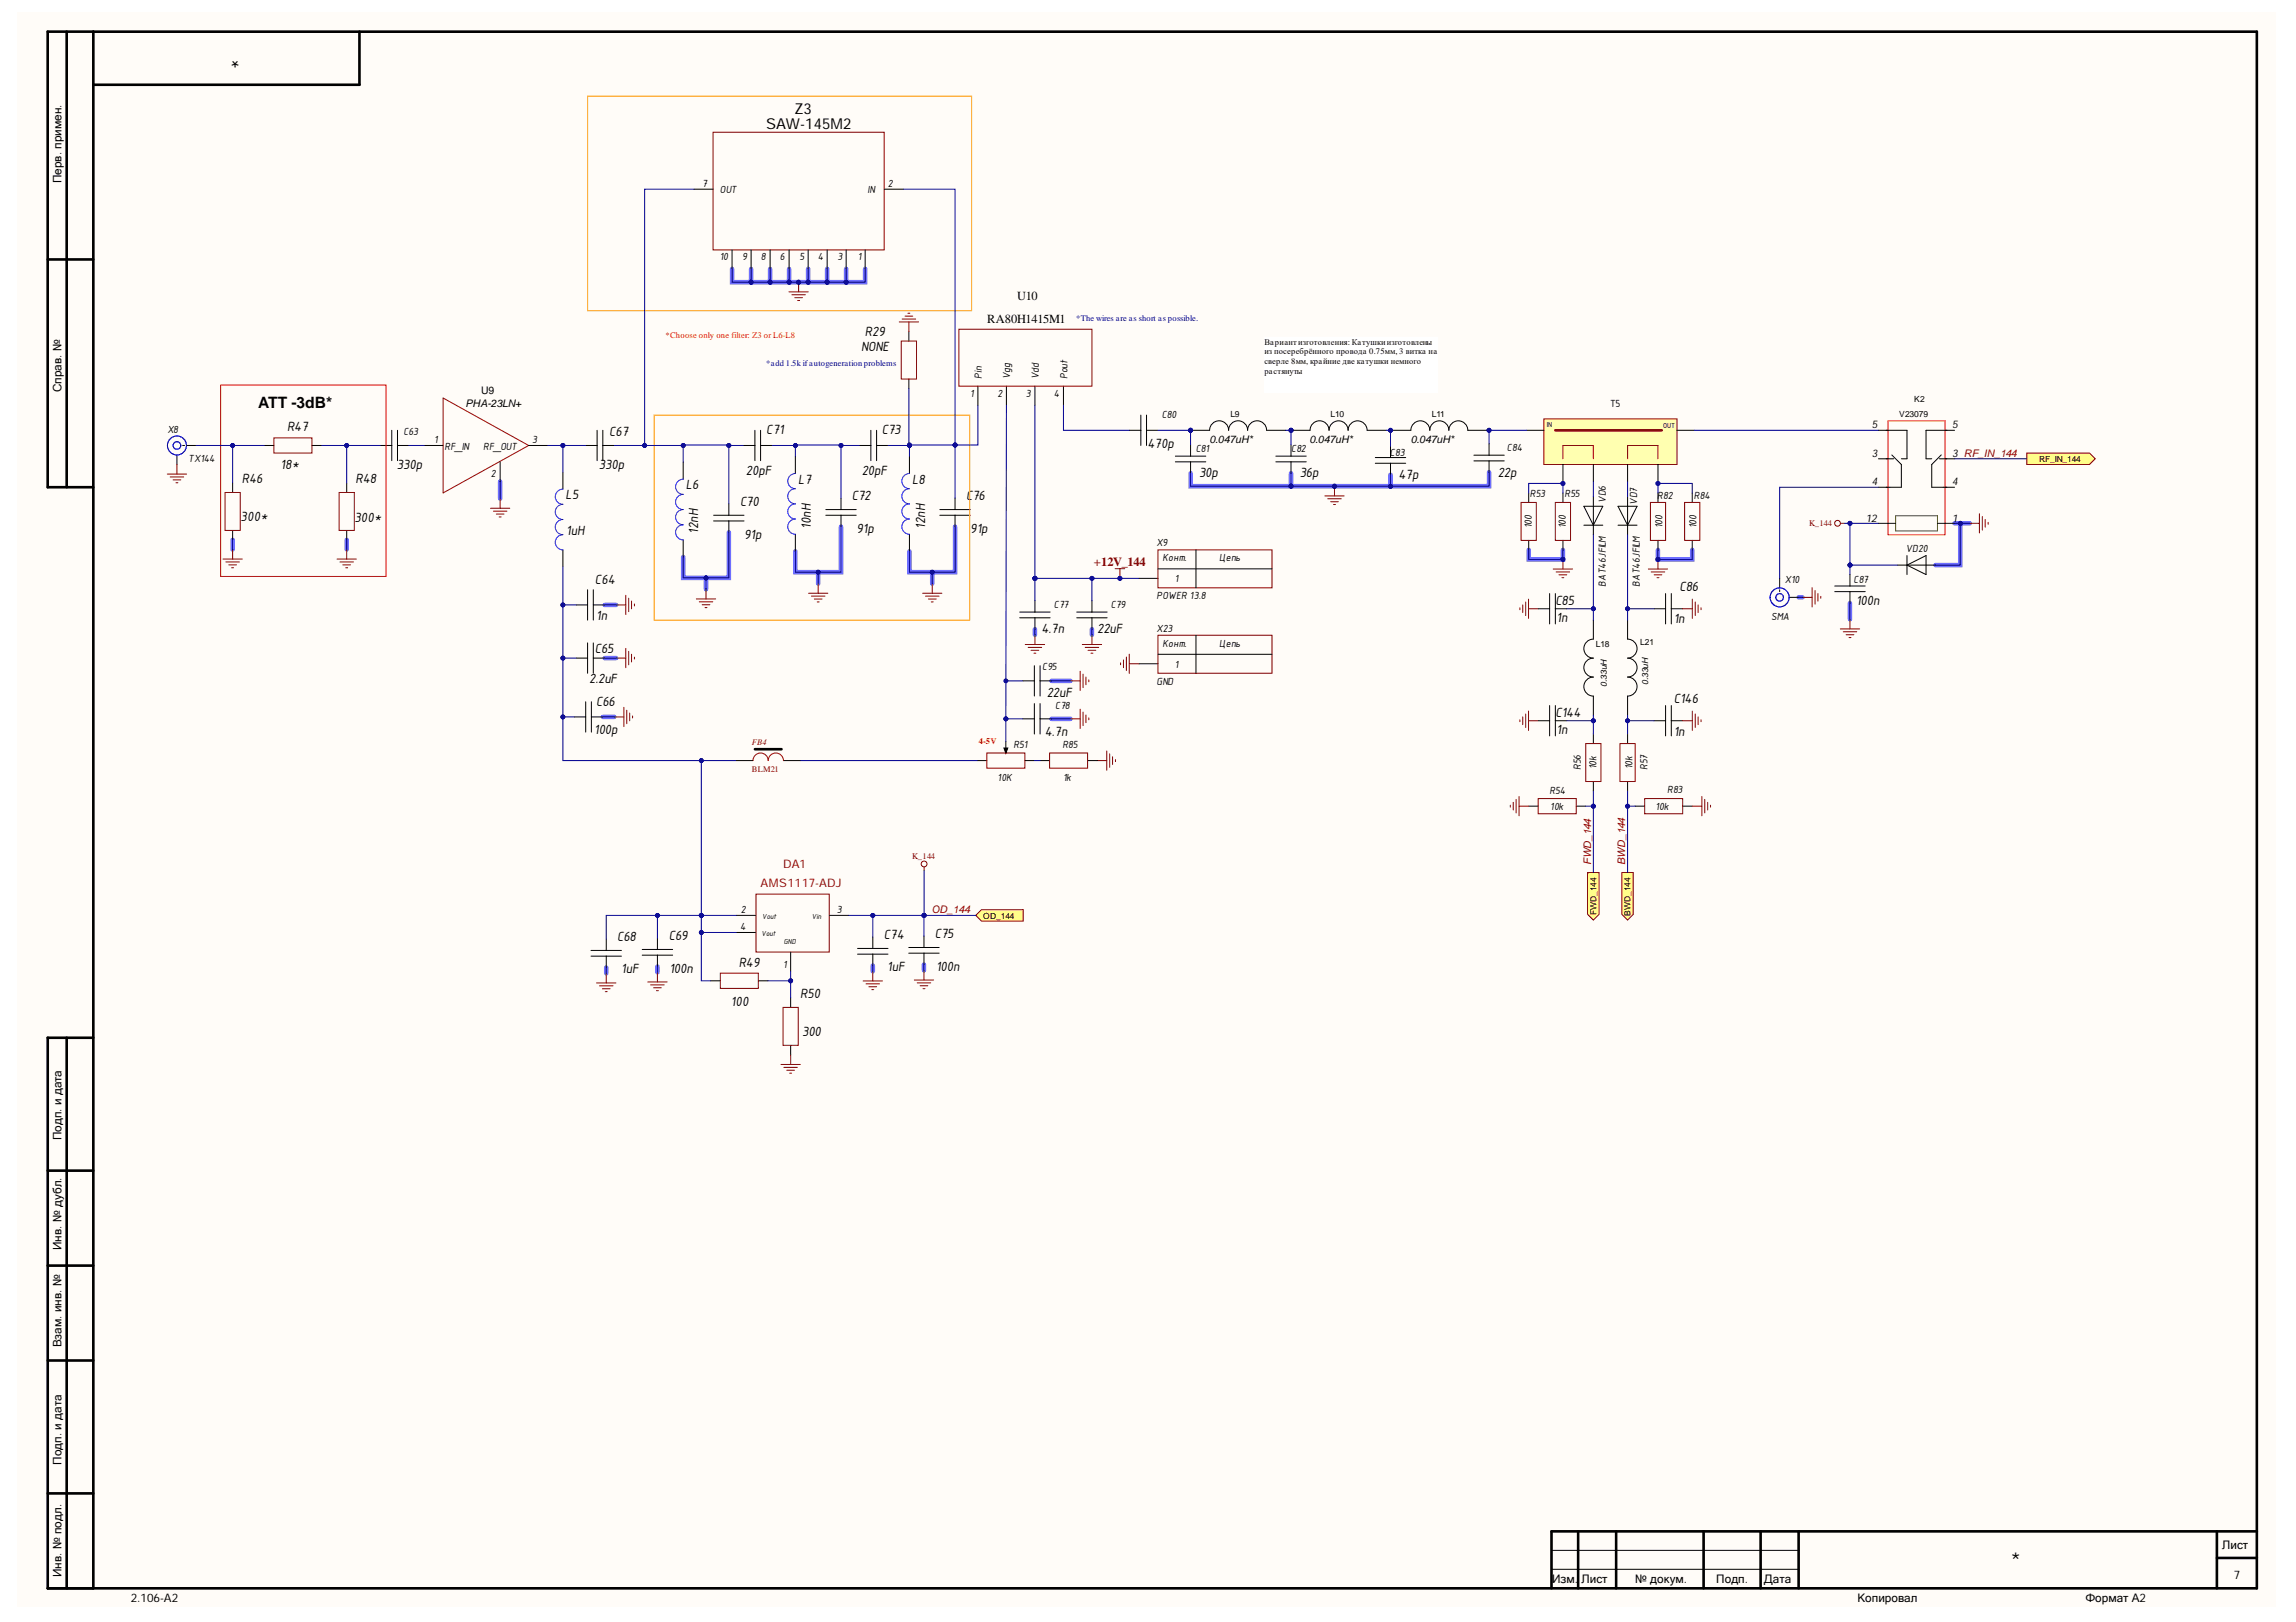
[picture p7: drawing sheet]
<svg xmlns="http://www.w3.org/2000/svg" width="297mm" height="210mm" viewBox="0 0 297 210" stroke-linecap="round" stroke-linejoin="round" font-family="sans-serif">
<defs><g id="words">
<g font-size="3.1">
<text x="31" y="6.4" transform="rotate(-180 31 6.4)">*</text>
<text x="260.2" y="203.2">*</text>
</g>
<text font-size="2" x="33.4" y="52.8">ATT -3dB*</text>
<g font-size="1.9">
<text x="99.1" y="16.7">SAW-145M2</text>
<text x="102.8" y="14.8">Z3</text>
<text x="111.4" y="45.4">NONE</text>
<text x="111.9" y="43.4">R29</text>
<text x="37.1" y="55.8">R47</text>
<text x="78.8" y="56.4">C67</text>
<text x="99.1" y="56.2">C71</text>
<text x="114.1" y="56.2">C73</text>
<text x="148.4" y="58">470p</text>
<text x="31.3" y="62.5">R46</text>
<text x="36.3" y="60.7">18*</text>
<text x="46" y="62.5">R48</text>
<text x="51.3" y="60.7">330p</text>
<text x="73.2" y="64.6">L5</text>
<text x="77.5" y="60.7">330p</text>
<text x="88.7" y="63.3">L6</text>
<text x="95.7" y="65.5">C70</text>
<text x="96.5" y="61.4">20pF</text>
<text x="103.3" y="62.6">L7</text>
<text x="110.2" y="64.7">C72</text>
<text x="111.5" y="61.4">20pF</text>
<text x="118" y="62.6">L8</text>
<text x="125" y="64.7">C76</text>
<text x="155.1" y="61.8">30p</text>
<text x="168.1" y="61.8">36p</text>
<text x="180.9" y="61.9">47p</text>
<text x="193.8" y="61.7">22p</text>
<text x="31.1" y="67.4">300*</text>
<text x="45.8" y="67.5">300*</text>
<text x="73.2" y="69.2">1uH</text>
<text x="90.3" y="69.1" transform="rotate(-90 90.3 69.1)">12nH</text>
<text x="96.3" y="69.7">91p</text>
<text x="104.9" y="68.4" transform="rotate(-90 104.9 68.4)">10nH</text>
<text x="110.8" y="68.9">91p</text>
<text x="119.7" y="68.4" transform="rotate(-90 119.7 68.4)">12nH</text>
<text x="125.5" y="68.9">91p</text>
<text x="77" y="75.6">C64</text>
<text x="217.3" y="76.5">C86</text>
<text x="77.1" y="80.3">1n</text>
<text x="134.7" y="81.9">4.7n</text>
<text x="141.9" y="81.9">22uF</text>
<text x="201.2" y="78.3">C85</text>
<text x="201.4" y="80.5">1n</text>
<text x="216.5" y="80.7">1n</text>
<text x="240.1" y="78.3">100n</text>
<text x="76.2" y="88.4">2.2uF</text>
<text x="77" y="84.5">C65</text>
<text x="76.9" y="95">100p</text>
<text x="77.1" y="91.3">C66</text>
<text x="135.2" y="95.3">4.7n</text>
<text x="135.4" y="90.1">22uF</text>
<text x="201.2" y="92.8">C144</text>
<text x="201.4" y="95">1n</text>
<text x="216.5" y="91">C146</text>
<text x="216.5" y="95.2">1n</text>
<text x="79.8" y="121.8">C68</text>
<text x="80.4" y="126">1uF</text>
<text x="86.5" y="121.7">C69</text>
<text x="86.6" y="125.9">100n</text>
<text x="95.6" y="125.2">R49</text>
<text x="114.4" y="121.6">C74</text>
<text x="114.8" y="125.7">1uF</text>
<text x="121" y="121.4">C75</text>
<text x="121.1" y="125.6">100n</text>
<text x="94.6" y="130.2">100</text>
<text x="103.5" y="129.2">R50</text>
<text x="103.8" y="134.1">300</text>
</g>
<g font-size="1.6">
<text x="127.7" y="41.8">RA80H1415M1</text>
<text x="131.6" y="38.9">U10</text>
</g>
<text font-size="1.6" fill="#800000" x="141.5" y="73.2">+12V_144</text>
<g font-size="1.5">
<text x="8" y="23.7" transform="rotate(-90 8 23.7)">Перв. примен.</text>
<text x="90.8" y="24.2">7</text>
<text x="93.1" y="25">OUT</text>
<text x="112.2" y="25">IN</text>
<text x="114.9" y="24.2">2</text>
<text x="93.1" y="33.7">10</text>
<text x="96" y="33.7">9</text>
<text x="98.5" y="33.7">8</text>
<text x="100.9" y="33.7">6</text>
<text x="103.4" y="33.7">5</text>
<text x="105.8" y="33.7">4</text>
<text x="108.3" y="33.7">3</text>
<text x="111" y="33.7">1</text>
<text x="8" y="50.8" transform="rotate(-90 8 50.8)">Справ. №</text>
<text x="125.5" y="51.4">1</text>
<text x="127" y="49.1" transform="rotate(-90 127 49.1)">Pin</text>
<text x="129.1" y="51.4">2</text>
<text x="130.7" y="49.1" transform="rotate(-90 130.7 49.1)">Vgg</text>
<text x="132.7" y="51.4">3</text>
<text x="134.4" y="49.1" transform="rotate(-90 134.4 49.1)">Vdd</text>
<text x="136.3" y="51.4">4</text>
<text x="138.1" y="49.1" transform="rotate(-90 138.1 49.1)">Pout</text>
<text x="21.7" y="56.1">X8</text>
<text x="24.4" y="59.7">TX144</text>
<text x="52.2" y="56.4">C63</text>
<text x="56.2" y="57.3">1</text>
<text x="57.5" y="58.2">RF_IN</text>
<text x="62.5" y="58.2">RF_OUT</text>
<text x="68.8" y="57.3">3</text>
<text x="150.3" y="54.1">C80</text>
<text x="154.7" y="58.5">C81</text>
<text x="167" y="58.5">C82</text>
<text x="179.8" y="59.1">C83</text>
<text x="195" y="58.4">C84</text>
<text x="63.5" y="61.7">2</text>
<text x="197.9" y="64.3">R53</text>
<text x="202.4" y="64.3">R55</text>
<text x="207.7" y="65.1" transform="rotate(-90 207.7 65.1)">VD6</text>
<text x="211.8" y="65.3" transform="rotate(-90 211.8 65.3)">VD7</text>
<text x="214.4" y="64.5">R82</text>
<text x="219.1" y="64.6">R84</text>
<text x="149.6" y="70.7">X9</text>
<text x="198.2" y="68.3" transform="rotate(-90 198.2 68.3)">100</text>
<text x="202.6" y="68.3" transform="rotate(-90 202.6 68.3)">100</text>
<text x="215.1" y="68.3" transform="rotate(-90 215.1 68.3)">100</text>
<text x="219.5" y="68.3" transform="rotate(-90 219.5 68.3)">100</text>
<text x="246.6" y="71.4">VD20</text>
<text x="149.6" y="77.6">POWER 13.8</text>
<text x="150.4" y="72.7">Конт.</text>
<text x="152" y="75.4">1</text>
<text x="157.7" y="72.7">Цепь</text>
<text x="207.7" y="76" transform="rotate(-90 207.7 76)">BAT46JFILM</text>
<text x="212.1" y="76" transform="rotate(-90 212.1 76)">BAT46JFILM</text>
<text x="230.9" y="75.4">X10</text>
<text x="239.8" y="75.4">C87</text>
<text x="136.3" y="78.7">C77</text>
<text x="143.7" y="78.7">C79</text>
<text x="149.6" y="81.8">X23</text>
<text x="150.4" y="83.7">Конт.</text>
<text x="157.7" y="83.7">Цепь</text>
<text x="229.1" y="80.3">SMA</text>
<text x="134.8" y="86.8">C95</text>
<text x="149.6" y="88.6">GND</text>
<text x="152" y="86.4">1</text>
<text x="136.5" y="91.7">C78</text>
<text x="129.1" y="101">10K</text>
<text x="131.1" y="96.8">R51</text>
<text x="137.4" y="96.8">R85</text>
<text x="137.5" y="101">1k</text>
<text x="204.5" y="99.7" transform="rotate(-90 204.5 99.7)">R56</text>
<text x="206.5" y="99.5" transform="rotate(-90 206.5 99.5)">10k</text>
<text x="211.2" y="99.5" transform="rotate(-90 211.2 99.5)">10k</text>
<text x="213.1" y="99.7" transform="rotate(-90 213.1 99.7)">R57</text>
<text x="200.5" y="102.8">R54</text>
<text x="200.5" y="104.8">10k</text>
<text x="214.2" y="104.8">10k</text>
<text x="215.7" y="102.6">R83</text>
<text x="95.8" y="118.1">2</text>
<text x="108.3" y="118.1">3</text>
<text x="95.7" y="120.3">4</text>
<text x="101.3" y="125.3">1</text>
<text x="8" y="147.6" transform="rotate(-90 8 147.6)">Подп. и дата</text>
<text x="8" y="161.8" transform="rotate(-90 8 161.8)">Инв. № дубл.</text>
<text x="8" y="174.4" transform="rotate(-90 8 174.4)">Взам. инв. №</text>
<text x="8" y="189.6" transform="rotate(-90 8 189.6)">Подп. и дата</text>
<text x="287.5" y="200.5">Лист</text>
<text x="8" y="204.1" transform="rotate(-90 8 204.1)">Инв. № подл.</text>
<text x="16.9" y="207.3">2.106-A2</text>
<text x="200.8" y="204.9">Изм.</text>
<text x="204.6" y="204.9">Лист</text>
<text x="211.5" y="204.9">№ докум.</text>
<text x="222" y="204.9">Подп.</text>
<text x="228.2" y="204.9">Дата</text>
<text x="240.3" y="207.3">Копировал</text>
<text x="269.8" y="207.3">Формат А2</text>
<text x="289" y="204.4">7</text>
</g>
<g font-size="1.5" fill="#980000">
<text x="101.3" y="112.4">DA1</text>
<text x="98.4" y="114.8">AMS1117-ADJ</text>
</g>
<g font-size="1.4">
<text x="60.2" y="52.7">PHA-23LN+</text>
<text x="62.3" y="51">U9</text>
<text x="208.3" y="52.6">T5</text>
<text x="156.5" y="57.3">0.047uH*</text>
<text x="169.4" y="57.3">0.047uH*</text>
<text x="182.5" y="57.3">0.047uH*</text>
<text x="242.2" y="55.4">5</text>
<text x="242.2" y="59.1">3</text>
<text x="252.6" y="55.4">5</text>
<text x="252.6" y="59.1">3 RF_IN_144</text>
<text x="242.2" y="62.8">4</text>
<text x="252.6" y="62.8">4</text>
<text x="241.4" y="67.5">12</text>
<text x="252.6" y="67.5">1</text>
</g>
<text font-size="1.4" fill="#980000" x="120.5" y="118.2">OD_144</text>
<g font-size="1.3" fill="#980000">
<text x="205.9" y="111.9" transform="rotate(-90 205.9 111.9)">FWD_144</text>
<text x="210.3" y="111.9" transform="rotate(-90 210.3 111.9)">BWD_144</text>
</g>
<g font-size="1.1" fill="#000080">
<text x="139.2" y="41.5">*The wires are as short as possible.</text>
<text x="99.1" y="47.3">*add 1.5k ifautogeneration problems</text>
</g>
<g font-size="1.1" fill="#f00">
<text x="86.1" y="43.7">*Choose only one filter: Z3 or L6-L8</text>
<text x="126.6" y="96.2">4-5V</text>
</g>
<g font-size="1.1">
<text x="163.6" y="44.7">Вариантизготовления: Катушкиизготовлены</text>
<text x="163.6" y="45.9">из посеребрённого провода 0.75мм, 3 витка на</text>
<text x="163.6" y="47.1">сверле 8мм, крайние две катушки немного</text>
<text x="159.2" y="54">L9</text>
<text x="163.6" y="48.4">растянуты</text>
<text x="172.1" y="54">L10</text>
<text x="185.2" y="54">L11</text>
<text x="245.7" y="53.9">V23079</text>
<text x="247.7" y="52">K2</text>
<text x="263.8" y="59.8">RF_IN_144</text>
<text x="206.5" y="83.7">L18</text>
<text x="212.2" y="83.5">L21</text>
<text x="207.9" y="88.9" transform="rotate(-90 207.9 88.9)">0.33uH</text>
<text x="213.2" y="88.6" transform="rotate(-90 213.2 88.6)">0.33uH</text>
<text x="127.2" y="118.9">OD_144</text>
<text x="206.5" y="118.4" transform="rotate(-90 206.5 118.4)">FWD_144</text>
<text x="210.9" y="118.5" transform="rotate(-90 210.9 118.5)">BWD_144</text>
</g>
<g font-size="1.1" fill="#800000">
<text x="234" y="68.1">K_144</text>
<text x="118" y="111.2">K_144</text>
</g>
<g font-size="1.1" fill="#980000">
<text x="97.3" y="96.4">FB4</text>
<text x="97.3" y="99.9">BLM21</text>
</g>
<g font-size="1">
<text x="200.1" y="55.3">IN</text>
<text x="215.2" y="55.3">OUT</text>
<text x="98.6" y="118.9">Vout</text>
<text x="105" y="118.9">Vin</text>
<text x="98.5" y="121.1">Vout</text>
<text x="101.4" y="122.2">GND</text>
</g>
</g></defs>
<g fill="#fffcf8">
<path d="M2.2 1.6h292.2v206.4h-292.2z" fill-rule="evenodd"/>
<path d="M2.2 1.6h292.2v206.4h-292.2z" fill-rule="evenodd"/>
</g>
<g fill="none" stroke="#6e6eff" stroke-width=".59">
<path d="M94.7 34.8v1.7h2.5v-1.7M99.6 34.8v1.7h-2.4M102.1 34.8v1.7h-2.5M104.6 34.8v1.7h-2.5M104.6 36.5h2.4M107 34.8v1.7M109.5 34.8v1.7h-2.5M111.9 34.8v1.7h-2.4M30.1 69.9v1.2M44.9 69.9v1.2M64.7 62.3v2.2M78.2 78.3h1.5"/>
<path d="M91.3 74.8v1.5M94.3 68.9v5.9h-5.9v-2.7M105.8 74v1.5M108.8 68.2v5.8h-5.9v-2.7M120.6 74v1.5M123.6 68.2v5.8h-5.9v-2.7M167 61.2v1.7M179.9 61.4v1.5M192.6 61.1v1.8h-38.6v-1.7M197.8 71.2v1.2h4.4v-1.2M214.5 71.2v1.2h4.4v-1.2M232.7 77.3h.5"/>
<path d="M239.3 78v2.1M252.9 67.7h1.9M253.6 67.7v5.4h-3.2M78 92.8h1.5M78.2 85.2h1.5M133.9 81.4v.8M136 93h2.5M136 88.1h2.5M141.3 81.4v.8M78.4 125.2v.8M85.1 125.1v.7M112.9 124.9v.8"/>
<path d="M119.5 124.8v.8"/>
</g>
<g fill="none" stroke="#000" stroke-width=".34">
<path d="M8.6 4.1v59M12.1 4.1v201.4M46.5 4.1v6.9h-34.4M6.2 33.6h5.9M12.1 63.1h-5.9v-59h285.8v201.4h-285.8v-71.2h5.9M97.7 97h3.4M8.6 134.3v71.2M6.2 151.5h5.9M6.2 163.8h5.9M6.2 176.1h5.9M6.2 193.3h5.9M204.2 198.2v7.3"/>
<path d="M209.1 198.2v7.3M220.4 198.2v7.3M227.8 198.2v7.3M232.7 198.2v7.3M286.8 198.2v7.3M292 198.2h-91.3v7.3M286.8 201.6h5.2"/>
</g>
<g fill="none" stroke="#000" stroke-width=".13">
<path d="M34.2 57.6h1.2M40.4 57.6h1.2M49.2 57.6h1.5M50.7 55.7v3.9M51.4 57.6h1.5M51.4 55.7v3.9M75.8 57.6h1.4M77.2 55.7v3.9M78 55.7v3.9M78 57.6h1.5M88.4 59.8v2.2M96.2 57.6h1.5"/>
<path d="M97.7 55.7v3.9M98.4 57.6h1.5M98.4 55.7v3.9M102.9 59.1v2.2M111.2 57.6h1.5M112.7 55.7v3.9M113.4 57.6h1.5M113.4 55.7v3.9M117.7 59.1v2.2M126.5 50v2.4M130.2 50v2.4M133.9 50v2.4"/>
<path d="M137.6 50v2.4M30.1 62.5v1.2M30.1 68.6v1.3M44.9 62.5v1.2M44.9 68.6v1.3M72.8 61.1v2.2M72.8 71.2v2.2M88.4 69.9v2.2M92.3 67.4h4M92.3 66.7h4M94.3 65.2v1.5M94.3 67.4v1.5"/>
<path d="M102.9 69.1v2.2M106.8 66.7h4M106.8 65.9h4M108.8 64.5v1.4M108.8 66.7v1.5M117.7 69.1v2.2M121.6 66.7h3.9M121.6 65.9h3.9M123.6 64.5v1.4M123.6 66.7v1.5M131.9 79.9h4M131.9 79.2h4"/>
<path d="M133.9 77.7v1.5M133.9 79.9v1.5M95.2 98.4h2.2M101.4 98.4h2.2M126.4 98.4h1.3M129.9 96.8h.5l-.3 .7zM130.1 96v1.4M132.3 93h1.5M132.6 98.4h1.2M133.8 91.1v3.9M134.6 91.1v3.9M134.6 93h1.4"/>
<path d="M95.3 118.5h2.4M107.3 118.5h2.5M76.5 123.7h3.9M76.5 123h3.9M78.4 121.5v1.5M78.4 123.7v1.5M83.1 123.6h3.9M83.1 122.9h3.9M85.1 121.4v1.5M85.1 123.6v1.5M92 126.9h1.2M95.3 120.7h2.4"/>
<path d="M98.1 126.9h1.2M102.3 123.2v2.5M102.3 129.1v1.3M102.3 135.3v1.2M110.9 123.5h4M110.9 122.7h4M112.9 121.3v1.4M112.9 123.5v1.4M117.6 123.3h3.9M117.6 122.6h3.9M119.5 121.1v1.5M119.5 123.3v1.5"/>
<path d="M200.7 203.1h32M200.7 200.6h32"/>
</g>
<g fill="none" stroke="#800000" stroke-width=".13">
<path d="M35.4 56.7h5v1.9h-5zM124.1 42.6h17.2v7.4h-17.2zM28.8 72.3h2.5M29.1 63.7h2v4.9h-2zM29.2 72.7h1.8M29.6 73.1h1M30 73.5h.2M30.1 71.1v1.2M43.6 72.3h2.5M43.9 63.7h1.9v4.9h-1.9zM44 72.7h1.7M44.4 73.1h1"/>
<path d="M44.7 73.5h.3M44.9 71.1v1.2M90.1 77.5h2.5M90.5 77.9h1.7M90.8 78.3h1M91.2 78.6h.3M91.3 76.3v1.2M104.6 76.8h2.5M105 77.1h1.7M105.4 77.5h.9M105.7 77.9h.3M105.8 75.5v1.3"/>
<path d="M119.4 76.8h2.5M119.7 77.1h1.8M120.1 77.5h1M120.5 77.9h.2M120.6 75.5v1.3M144.3 73.6h1.2M144.9 73.6v1.2M127.7 97.4h4.9v2h-4.9zM132.6 83.4h2.5M133 83.8h1.8M133.4 84.2h1M133.8 84.5h.2"/>
<path d="M133.9 82.2v1.2M138.5 93h1.2M139.7 91.8v2.5M140 83.4h2.5M140.1 92.1v1.8M140.4 83.8h1.7M140.5 92.5v1M140.8 84.2h1M140.9 92.9v.2M141.1 84.5h.3M141.3 82.2v1.2M141.9 98.4h1.3"/>
<path d="M143.2 97.2v2.5M143.6 97.6v1.7M143.9 97.9v1M144.3 98.3v.3M97.8 115.7h9.5v7.5h-9.5zM77.2 127.2h2.5M77.6 127.6h1.7M77.9 128h1M78.3 128.3h.3M78.4 126v1.2M83.8 127.1h2.5M84.2 127.5h1.7"/>
<path d="M84.6 127.8h1M84.9 128.2h.3M85.1 125.8v1.3M93.2 125.9h4.9v2h-4.9zM101 137.8h2.5M101.3 130.4h2v4.9h-2zM101.4 138.1h1.8M101.8 138.5h1M102.2 138.9h.2M102.3 136.5v1.3M111.7 126.9h2.5M112 127.3h1.8"/>
<path d="M112.4 127.7h1M112.8 128.1h.2M112.9 125.7v1.2M118.3 126.8h2.5M118.7 127.2h1.7M119 127.6h1M119.4 127.9h.3M119.5 125.6v1.2"/>
</g>
<path d="M72.8 63.3a.98 .98 0 0 0-1 1 .98 .98 0 0 0 1 1 .98 .98 0 0 0-1 .9 .98 .98 0 0 0 1 1 .98 .98 0 0 0-1 1 .98 .98 0 0 0 1 1 .98 .98 0 0 0-1 1 .98 .98 0 0 0 1 1M88.4 62a.98 .98 0 0 0-1 1 .98 .98 0 0 0 1 1 .98 .98 0 0 0-1 1 .98 .98 0 0 0 1 .9 .98 .98 0 0 0-1 1 .98 .98 0 0 0 1 1 .98 .98 0 0 0-1 1 .98 .98 0 0 0 1 1M102.9 61.3a.98 .98 0 0 0-1 1 .98 .98 0 0 0 1 .9 .98 .98 0 0 0-1 1 .98 .98 0 0 0 1 1 .98 .98 0 0 0-1 1 .98 .98 0 0 0 1 1 .98 .98 0 0 0-1 1 .98 .98 0 0 0 1 .9M117.7 61.3a.98 .98 0 0 0-1 1 .98 .98 0 0 0 1 .9 .98 .98 0 0 0-1 1 .98 .98 0 0 0 1 1 .98 .98 0 0 0-1 1 .98 .98 0 0 0 1 1 .98 .98 0 0 0-1 1 .98 .98 0 0 0 1 .9" fill="none" stroke="#00f" stroke-width=".13"/>
<path d="M129.9 96.8h.5l-.3 .7z" fill="#000"/>
<path d="M97.4 98.4a.98 .98 0 0 1 1-1 .98 .98 0 0 1 1 1 .99 .99 0 0 1 1-1 .99 .99 0 0 1 1 1" fill="none" stroke="#980000" stroke-width=".13"/>
<circle cx="144.9" cy="74.8" r=".25" fill="#000080"/>
<circle cx="144.9" cy="74.8" r=".25" fill="none" stroke="#000080" stroke-width=".13"/>
<path d="M22.9 58.9v1.2M23.6 57.6h.3M24.1 57.6h1.3M139.3 79.9h3.9M139.3 79.2h3.9M141.3 77.7v1.5M141.3 79.9v1.5" fill="none" stroke="#000" stroke-width=".13"/>
<g fill="none" stroke="#00f" stroke-width=".13">
<circle cx="22.9" cy="57.6" r=".49"/>
<circle cx="22.9" cy="57.6" r="1.23"/>
</g>
<path d="M21.6 61.4h2.5M22 61.7h1.8M22.4 62.1h1M22.8 62.5h.2M22.9 60.1v1.3" fill="none" stroke="#800000" stroke-width=".13"/>
<path d="M126.2 118.5l.8-.8h5.4v1.5h-5.4z" fill-rule="evenodd" fill="#ffff80"/>
<path d="M171.4 64.2h2.5M171.8 64.5h1.7M172.2 64.9h.9M172.5 65.3h.3M172.6 62.9v1.3M126.2 118.5l.8-.8h5.4v1.5h-5.4z" fill="none" stroke="#800000" stroke-width=".13"/>
<circle cx="172.6" cy="62.9" r=".25" fill="#000080"/>
<circle cx="172.6" cy="62.9" r=".25" fill="none" stroke="#000080" stroke-width=".13"/>
<g fill="none" stroke="#000" stroke-width=".13">
<path d="M146.1 55.7h1.5M147.6 53.7v3.9M148.3 53.7v3.9M148.3 55.7h1.5M152.1 59.8h3.9M152.1 59h3.9M154 57.6v1.4M154 59.8v1.4M165.1 59.8h3.9M165.1 59h3.9M167 57.6v1.4M167 59.8v1.4"/>
<path d="M177.9 60h4M177.9 59.2h4M179.9 57.7v1.5M179.9 60v1.4M190.7 59.6h3.9M190.7 58.9h3.9M192.6 57.4v1.5M192.6 59.6v1.5"/>
</g>
<circle cx="154" cy="55.7" r=".25" fill="#000080"/>
<circle cx="154" cy="55.7" r=".25" fill="none" stroke="#000080" stroke-width=".13"/>
<path d="M154 55.7h2.5" fill="none" stroke="#000" stroke-width=".13"/>
<circle cx="154" cy="55.7" r=".25" fill="#000080"/>
<circle cx="154" cy="55.7" r=".25" fill="none" stroke="#000080" stroke-width=".13"/>
<path d="M156.5 55.7a1.23 1.23 0 0 1 1.2-1.2 1.23 1.23 0 0 1 1.2 1.2 1.23 1.23 0 0 1 1.3-1.2 1.23 1.23 0 0 1 1.2 1.2 1.23 1.23 0 0 1 1.2-1.2 1.23 1.23 0 0 1 1.3 1.2h2.4" fill="none" stroke="#000" stroke-width=".13"/>
<circle cx="167" cy="55.7" r=".25" fill="#000080"/>
<circle cx="167" cy="55.7" r=".25" fill="none" stroke="#000080" stroke-width=".13"/>
<path d="M167 55.7h2.5" fill="none" stroke="#000" stroke-width=".13"/>
<circle cx="167" cy="55.7" r=".25" fill="#000080"/>
<circle cx="167" cy="55.7" r=".25" fill="none" stroke="#000080" stroke-width=".13"/>
<path d="M169.5 55.7a1.23 1.23 0 0 1 1.2-1.2 1.23 1.23 0 0 1 1.2 1.2 1.23 1.23 0 0 1 1.3-1.2 1.23 1.23 0 0 1 1.2 1.2 1.23 1.23 0 0 1 1.2-1.2 1.23 1.23 0 0 1 1.3 1.2h2.4M180.1 55.7h2.4a1.23 1.23 0 0 1 1.3-1.2 1.23 1.23 0 0 1 1.2 1.2 1.23 1.23 0 0 1 1.2-1.2 1.23 1.23 0 0 1 1.2 1.2 1.23 1.23 0 0 1 1.3-1.2 1.23 1.23 0 0 1 1.2 1.2h2.5M230.2 74.9v1.2M230.2 76.3v.3M231.5 77.3h1.2M237.4 75.8h3.9M237.4 76.6h3.9M239.3 74.4v1.4M239.3 76.6v1.4" fill="none" stroke="#000" stroke-width=".13"/>
<g fill="none" stroke="#800000" stroke-width=".13">
<path d="M233.2 77.3h1.2M234.4 76.1v2.4M234.8 76.4v1.8M235.2 76.8v1M235.6 77.2v.2M254.8 67.7h1.3M256.1 66.5v2.5M256.5 66.8v1.8M256.8 67.2v1M257.2 67.6v.3M238.1 81.4h2.5M238.5 81.8h1.7"/>
<path d="M238.8 82.1h1M239.2 82.5h.3M239.3 80.1v1.3"/>
</g>
<g fill="none" stroke="#00f" stroke-width=".13">
<circle cx="230.2" cy="77.3" r="1.23"/>
<circle cx="230.2" cy="77.3" r=".49"/>
</g>
<path d="M262.2 58.6h8.1l.8 .8-.8 .7h-8.1z" fill-rule="evenodd" fill="#ffff80"/>
<g fill="none" stroke="#800000" stroke-width=".13">
<path d="M116.3 41.7h2.5M116.6 44.1h2v4.9h-2zM116.7 41.3h1.8M117.1 40.9h1M117.5 40.5h.2M117.6 41.7v1.2M262.2 58.6h8.1l.8 .8-.8 .7h-8.1zM63.5 65.8h2.5M63.8 66.2h1.8M64.2 66.5h1M64.6 66.9h.2M64.7 64.5v1.3"/>
<path d="M79.7 78.3h1.3M81 77v2.5M81.3 77.4v1.8M81.7 77.8v1M82.1 78.2v.2M149.8 71.2h14.8v4.9h-14.8zM238.1 67.7h.5M79.5 92.8h1.2M79.7 85.2h1.3M80.7 91.5v2.5M81 83.9v2.5M81.1 91.9v1.8"/>
<path d="M81.3 84.3v1.7M81.5 92.3v1M81.7 84.7v1M81.8 92.7v.2M82.1 85v.3M138.5 88.1h1.2M139.7 86.9v2.5M140.1 87.2v1.8M140.5 87.6v1M140.9 88v.2M119.6 112.2v.5"/>
<circle cx="237.7" cy="67.7" r=".37"/>
<circle cx="119.6" cy="111.8" r=".37"/>
</g>
<g fill="none" stroke="#000" stroke-width=".13">
<path d="M54.9 57.6h2.4M64.7 59.8v2.5M68.4 57.6h2.5M117.6 42.9v1.2M117.6 49v1.3M243 55.7h3.7v3.7h-.7M243 59.4h2M244.7 58.9l1.3 1.2v3h-3M250.9 59.4h2M251.1 58.9l-1.2 1.2v3h3M252.9 55.7h-3.7v3.7h.7M74.5 78.3h1.5"/>
<path d="M76 76.3v3.9M76.8 76.3v3.9M76.8 78.3h1.4M147.3 74.8h2.5M149.8 73.6h14.8M154.7 71.2v4.9M243 67.7h2.2M245.5 73.1h4.9M246.7 71.9v2.5M246.7 73.1l2.5-1.2v2.5zM250.7 67.7h2.2M74.3 92.8h1.5"/>
<path d="M74.5 85.2h1.5M75.8 90.8v3.9M76 83.2v3.9M76.5 90.8v3.9M76.5 92.8h1.5M76.8 83.2v3.9M76.8 85.2h1.4M132.3 88.1h1.5M133.8 86.1v4M134.6 86.1v4M134.6 88.1h1.4"/>
</g>
<path d="M245.2 66.7h5.5v2h-5.5z" fill="none" stroke="#38761d" stroke-width=".13"/>
<path d="M244.3 54.5h7.3v14.7h-7.3z" fill="none" stroke="#f00" stroke-width=".13"/>
<path d="M57.3 51.5l11.1 6.1-11.1 6.2z" fill="none" stroke="#980000" stroke-width=".13"/>
<path d="M205.4 112.9h1.5v5.4l-.8 .8-.7-.8z" fill-rule="evenodd" fill="#ffff80"/>
<path d="M205.4 112.9h1.5v5.4l-.8 .8-.7-.8z" fill="none" stroke="#800000" stroke-width=".13"/>
<path d="M209.8 112.9h1.5v5.4l-.7 .8-.8-.8z" fill-rule="evenodd" fill="#ffff80"/>
<path d="M209.8 112.9h1.5v5.4l-.7 .8-.8-.8z" fill="none" stroke="#800000" stroke-width=".13"/>
<path d="M199.7 54.2h17.3v5.9h-17.3z" fill-rule="evenodd" fill="#ffffb0"/>
<path d="M199.7 54.2h17.3v5.9h-17.3zM196.8 65h2v4.9h-2zM200.9 73.6h2.5M201.2 65h2v4.9h-2zM201.3 74h1.8M201.7 74.4h1M202.1 74.8h.2M202.2 72.4v1.2" fill="none" stroke="#800000" stroke-width=".13"/>
<g fill="none" stroke="#000" stroke-width=".13">
<path d="M197.5 55.7h2.2M216.9 55.7h2.3M197.8 63.8v1.2M197.8 69.9v1.3M202.2 60.1v2.2M202.2 63.8v1.2M202.2 69.9v1.3M204.9 68h2.5M204.9 65.5h2.5l-1.3 2.5zM206.1 60.1v2.2M206.1 64.3v4.9M209.3 68h2.5"/>
<path d="M209.3 65.5h2.5l-1.2 2.5zM210.6 60.1v2.2M210.6 64.3v4.9M214.5 60.1v2.2"/>
</g>
<path d="M202.2 59.4v-1.8h3.9v1.8M210.6 59.4v-1.8h3.9v1.8" fill="none" stroke="#980000" stroke-width=".13"/>
<path d="M201.2 55.7h13.8" fill="none" stroke="#980000" stroke-width=".34"/>
<circle cx="202.2" cy="72.4" r=".25" fill="#000080"/>
<circle cx="202.2" cy="72.4" r=".25" fill="none" stroke="#000080" stroke-width=".13"/>
<path d="M199 78.8h1.5M200.5 76.8v3.9M201.2 76.8v3.9M201.2 78.8h1.5M214.5 63.8v1.2M214.5 69.9v1.3M218.9 63.8v1.2M218.9 69.9v1.3M206.1 95v1.2M197.8 104.3h1.2M203.9 104.3h1.3M206.1 101.1v1.3" fill="none" stroke="#000" stroke-width=".13"/>
<g fill="none" stroke="#800000" stroke-width=".13">
<path d="M196.6 78.7v.2M197 78.3v1M197.4 77.9v1.8M197.8 77.5v2.5M197.8 78.8h1.2M213.2 73.6h2.5M213.5 65h2v4.9h-2zM213.6 74h1.8M214 74.4h1M214.4 74.8h.2M214.5 72.4v1.2M217.9 65h2v4.9h-2z"/>
<path d="M205.2 96.2h1.9v4.9h-1.9zM195.4 104.2v.3M195.8 103.8v1M196.1 103.4v1.8M196.5 103.1v2.5M196.5 104.3h1.3M199 103.3h4.9v2h-4.9z"/>
</g>
<circle cx="214.5" cy="72.4" r=".25" fill="#000080"/>
<circle cx="214.5" cy="72.4" r=".25" fill="none" stroke="#000080" stroke-width=".13"/>
<g fill="none" stroke="#000" stroke-width=".13">
<path d="M89.8 24.5h2.5M94.7 32.3v2.5M97.2 32.3v2.5M99.6 32.3v2.5M102.1 32.3v2.5M104.6 32.3v2.5M107 32.3v2.5M109.5 32.3v2.5M111.9 32.3v2.5M114.4 24.5h2.4M214 78.8h1.5M215.5 76.8v3.9"/>
<path d="M216.2 76.8v3.9M216.2 78.8h1.5M210.6 95v1.2M210.6 101.1v1.3M211.5 104.3h1.3M217.7 104.3h1.2"/>
</g>
<g fill="none" stroke="#800000" stroke-width=".13">
<path d="M92.3 17.1h22.1v15.2h-22.1zM102.1 37.8h2.5M102.4 38.1h1.8M102.8 38.5h1M103.2 38.9h.2M103.3 36.5v1.3M217.7 78.8h1.2M218.9 77.5v2.5M219.3 77.9v1.8M219.7 78.3v1M220.1 78.7v.2M209.6 96.2h1.9v4.9h-1.9z"/>
<path d="M212.8 103.3h4.9v2h-4.9zM218.9 104.3h1.3M220.2 103.1v2.5M220.5 103.4v1.8M220.9 103.8v1M221.3 104.2v.3"/>
</g>
<circle cx="103.3" cy="36.5" r=".25" fill="#000080"/>
<circle cx="103.3" cy="36.5" r=".25" fill="none" stroke="#000080" stroke-width=".13"/>
<path d="M147.3 85.9h2.5M149.8 84.7h14.8M154.7 82.2v4.9" fill="none" stroke="#000" stroke-width=".13"/>
<path d="M145 85.8v.2M145.3 85.4v1M145.7 85v1.8M146.1 84.7v2.4M146.1 85.9h1.2M149.8 82.2h14.8v4.9h-14.8z" fill="none" stroke="#800000" stroke-width=".13"/>
<path d="M76 12.4h49.7v27.8h-49.7zM84.6 53.7h40.9v26.5h-40.9z" fill="none" stroke="#f90" stroke-width=".13"/>
<path d="M163.6 43.6h22.4v7.2h-22.4z" fill-rule="evenodd" fill="#fff"/>
<path d="M163.6 43.6h22.4v7.2h-22.4z" fill="none" stroke="#fff" stroke-width=".13"/>
<path d="M28.6 49.8h21.3v24.8h-21.3z" fill="none" stroke="#f00" stroke-width=".13"/>
<path d="M134.6 98.4h1.2M140.7 98.4h1.2M206.1 80.2v2.5a1.23 1.23 0 0 0-1.2 1.2 1.23 1.23 0 0 0 1.2 1.3 1.22 1.22 0 0 0-1.2 1.2 1.22 1.22 0 0 0 1.2 1.2 1.23 1.23 0 0 0-1.2 1.2 1.23 1.23 0 0 0 1.2 1.3v2.4M210.6 80.2v2.5a1.23 1.23 0 0 1 1.2 1.2 1.23 1.23 0 0 1-1.2 1.3 1.22 1.22 0 0 1 1.2 1.2 1.22 1.22 0 0 1-1.2 1.2 1.23 1.23 0 0 1 1.2 1.2 1.23 1.23 0 0 1-1.2 1.3v2.4" fill="none" stroke="#000" stroke-width=".13"/>
<path d="M135.8 97.4h4.9v2h-4.9z" fill="none" stroke="#800000" stroke-width=".13"/>
<path d="M91.3 74.8v1.5M133.9 81.4v.8M141.3 81.4v.8" fill="none" stroke="#000080" stroke-width=".13"/>
<circle cx="91.3" cy="74.8" r=".25" fill="#000080"/>
<g fill="none" stroke="#000080" stroke-width=".13">
<path d="M105.8 74v1.5"/>
<circle cx="91.3" cy="74.8" r=".25"/>
</g>
<circle cx="105.8" cy="74.1" r=".25" fill="#000080"/>
<g fill="none" stroke="#000080" stroke-width=".13">
<path d="M120.6 74v1.5"/>
<circle cx="105.8" cy="74.1" r=".25"/>
</g>
<circle cx="120.6" cy="74" r=".25" fill="#000080"/>
<g fill="none" stroke="#000080" stroke-width=".13">
<path d="M112.9 124.9v.8M119.5 121.1v-2.6h-6.6v2.8"/>
<circle cx="120.6" cy="74" r=".25"/>
</g>
<circle cx="112.9" cy="118.5" r=".25" fill="#000080"/>
<circle cx="112.9" cy="118.5" r=".25" fill="none" stroke="#000080" stroke-width=".13"/>
<circle cx="119.5" cy="118.5" r=".25" fill="#000080"/>
<g fill="none" stroke="#000080" stroke-width=".13">
<path d="M136 93h2.5M99.3 126.9h3M119.5 124.8v.8"/>
<circle cx="119.5" cy="118.5" r=".25"/>
</g>
<circle cx="102.3" cy="126.9" r=".25" fill="#000080"/>
<g fill="none" stroke="#000080" stroke-width=".13">
<path d="M90.7 120.7v6.2h1.3"/>
<circle cx="102.3" cy="126.9" r=".25"/>
</g>
<circle cx="90.7" cy="120.7" r=".25" fill="#000080"/>
<g fill="none" stroke="#000080" stroke-width=".13">
<path d="M90.7 118.5h-5.6v2.9M78.4 125.2v.8M85.1 125.1v.7"/>
<circle cx="90.7" cy="120.7" r=".25"/>
</g>
<circle cx="85.1" cy="118.5" r=".25" fill="#000080"/>
<circle cx="85.1" cy="118.5" r=".25" fill="none" stroke="#000080" stroke-width=".13"/>
<circle cx="90.7" cy="118.5" r=".25" fill="#000080"/>
<g fill="none" stroke="#000080" stroke-width=".13">
<path d="M85.1 118.5h-6.7v3"/>
<circle cx="90.7" cy="118.5" r=".25"/>
</g>
<circle cx="85.1" cy="118.5" r=".25" fill="#000080"/>
<g fill="none" stroke="#000080" stroke-width=".13">
<path d="M109.8 118.5h3.1"/>
<circle cx="85.1" cy="118.5" r=".25"/>
</g>
<circle cx="112.9" cy="118.5" r=".25" fill="#000080"/>
<g fill="none" stroke="#000080" stroke-width=".13">
<path d="M90.7 118.5v2.2h4.6"/>
<circle cx="112.9" cy="118.5" r=".25"/>
</g>
<circle cx="90.7" cy="120.7" r=".25" fill="#000080"/>
<circle cx="90.7" cy="120.7" r=".25" fill="none" stroke="#000080" stroke-width=".13"/>
<circle cx="90.7" cy="118.5" r=".25" fill="#000080"/>
<g fill="none" stroke="#000080" stroke-width=".13">
<path d="M90.7 118.5h4.6"/>
<circle cx="90.7" cy="118.5" r=".25"/>
</g>
<circle cx="90.7" cy="118.5" r=".25" fill="#000080"/>
<g fill="none" stroke="#000080" stroke-width=".13">
<path d="M30.1 69.9v1.2M44.9 69.9v1.2M102.3 125.7v3.4"/>
<circle cx="90.7" cy="118.5" r=".25"/>
</g>
<circle cx="102.3" cy="126.9" r=".25" fill="#000080"/>
<g fill="none" stroke="#000080" stroke-width=".13">
<path d="M133.9 74.8v2.9"/>
<circle cx="102.3" cy="126.9" r=".25"/>
</g>
<circle cx="133.9" cy="74.8" r=".25" fill="#000080"/>
<g fill="none" stroke="#000080" stroke-width=".13">
<path d="M141.3 74.8v2.9"/>
<circle cx="133.9" cy="74.8" r=".25"/>
</g>
<circle cx="141.3" cy="74.8" r=".25" fill="#000080"/>
<g fill="none" stroke="#000080" stroke-width=".13">
<path d="M95.2 98.4h-4.5v20.1"/>
<circle cx="141.3" cy="74.8" r=".25"/>
</g>
<circle cx="90.7" cy="98.4" r=".25" fill="#000080"/>
<circle cx="90.7" cy="98.4" r=".25" fill="none" stroke="#000080" stroke-width=".13"/>
<circle cx="90.7" cy="118.5" r=".25" fill="#000080"/>
<g fill="none" stroke="#000080" stroke-width=".13">
<path d="M70.9 57.6h4.9"/>
<circle cx="90.7" cy="118.5" r=".25"/>
</g>
<circle cx="72.8" cy="57.6" r=".25" fill="#000080"/>
<g fill="none" stroke="#000080" stroke-width=".13">
<path d="M79.5 57.6h8.9"/>
<circle cx="72.8" cy="57.6" r=".25"/>
</g>
<circle cx="83.4" cy="57.6" r=".25" fill="#000080"/>
<circle cx="83.4" cy="57.6" r=".25" fill="none" stroke="#000080" stroke-width=".13"/>
<circle cx="88.4" cy="57.6" r=".25" fill="#000080"/>
<g fill="none" stroke="#000080" stroke-width=".13">
<path d="M94.3 68.9v5.9h-5.9v-2.7"/>
<circle cx="88.4" cy="57.6" r=".25"/>
</g>
<circle cx="91.3" cy="74.8" r=".25" fill="#000080"/>
<g fill="none" stroke="#000080" stroke-width=".13">
<path d="M94.3 57.6h1.9"/>
<circle cx="91.3" cy="74.8" r=".25"/>
</g>
<circle cx="94.3" cy="57.6" r=".25" fill="#000080"/>
<g fill="none" stroke="#000080" stroke-width=".13">
<path d="M99.9 57.6h3"/>
<circle cx="94.3" cy="57.6" r=".25"/>
</g>
<circle cx="102.9" cy="57.6" r=".25" fill="#000080"/>
<g fill="none" stroke="#000080" stroke-width=".13">
<path d="M108.8 68.2v5.8h-5.9v-2.7"/>
<circle cx="102.9" cy="57.6" r=".25"/>
</g>
<circle cx="105.8" cy="74.1" r=".25" fill="#000080"/>
<g fill="none" stroke="#000080" stroke-width=".13">
<path d="M102.9 59.1v-1.5h5.9v6.9"/>
<circle cx="105.8" cy="74.1" r=".25"/>
</g>
<circle cx="102.9" cy="57.6" r=".25" fill="#000080"/>
<circle cx="102.9" cy="57.6" r=".25" fill="none" stroke="#000080" stroke-width=".13"/>
<circle cx="108.8" cy="57.6" r=".25" fill="#000080"/>
<g fill="none" stroke="#000080" stroke-width=".13">
<path d="M108.8 57.6h2.4"/>
<circle cx="108.8" cy="57.6" r=".25"/>
</g>
<circle cx="108.8" cy="57.6" r=".25" fill="#000080"/>
<g fill="none" stroke="#000080" stroke-width=".13">
<path d="M114.9 57.6h2.8"/>
<circle cx="108.8" cy="57.6" r=".25"/>
</g>
<circle cx="117.7" cy="57.6" r=".25" fill="#000080"/>
<g fill="none" stroke="#000080" stroke-width=".13">
<path d="M123.6 68.2v5.8h-5.9v-2.7"/>
<circle cx="117.7" cy="57.6" r=".25"/>
</g>
<circle cx="120.6" cy="74" r=".25" fill="#000080"/>
<g fill="none" stroke="#000080" stroke-width=".13">
<path d="M117.7 59.1v-1.5h5.9v6.9"/>
<circle cx="120.6" cy="74" r=".25"/>
</g>
<circle cx="123.6" cy="57.6" r=".25" fill="#000080"/>
<circle cx="123.6" cy="57.6" r=".25" fill="none" stroke="#000080" stroke-width=".13"/>
<circle cx="117.7" cy="57.6" r=".25" fill="#000080"/>
<circle cx="117.7" cy="57.6" r=".25" fill="none" stroke="#000080" stroke-width=".13"/>
<circle cx="117.7" cy="57.6" r=".25" fill="#000080"/>
<g fill="none" stroke="#000080" stroke-width=".13">
<path d="M126.5 52.4v5.2h-2.9"/>
<circle cx="117.7" cy="57.6" r=".25"/>
</g>
<circle cx="123.6" cy="57.6" r=".25" fill="#000080"/>
<g fill="none" stroke="#000080" stroke-width=".13">
<path d="M132.3 93h-2.2v3"/>
<circle cx="123.6" cy="57.6" r=".25"/>
</g>
<circle cx="130.1" cy="93" r=".25" fill="#000080"/>
<g fill="none" stroke="#000080" stroke-width=".13">
<path d="M179.9 61.4v1.5M103.6 98.4h22.8M133.8 98.4h.8"/>
<circle cx="130.1" cy="93" r=".25"/>
</g>
<circle cx="179.9" cy="62.9" r=".25" fill="#000080"/>
<g fill="none" stroke="#000080" stroke-width=".13">
<path d="M167 61.2v1.7"/>
<circle cx="179.9" cy="62.9" r=".25"/>
</g>
<circle cx="167" cy="62.9" r=".25" fill="#000080"/>
<g fill="none" stroke="#000080" stroke-width=".13">
<path d="M133.8 74.8h13.5"/>
<circle cx="167" cy="62.9" r=".25"/>
</g>
<circle cx="133.9" cy="74.8" r=".25" fill="#000080"/>
<circle cx="133.9" cy="74.8" r=".25" fill="none" stroke="#000080" stroke-width=".13"/>
<circle cx="133.9" cy="74.8" r=".25" fill="#000080"/>
<circle cx="133.9" cy="74.8" r=".25" fill="none" stroke="#000080" stroke-width=".13"/>
<circle cx="141.3" cy="74.8" r=".25" fill="#000080"/>
<circle cx="141.3" cy="74.8" r=".25" fill="none" stroke="#000080" stroke-width=".13"/>
<circle cx="144.9" cy="74.8" r=".25" fill="#000080"/>
<g fill="none" stroke="#000080" stroke-width=".13">
<path d="M133.9 52.4v22.4"/>
<circle cx="144.9" cy="74.8" r=".25"/>
</g>
<circle cx="133.9" cy="74.8" r=".25" fill="#000080"/>
<g fill="none" stroke="#000080" stroke-width=".13">
<path d="M137.6 52.4v3.3h8.5M149.8 55.7h4.2v1.9"/>
<circle cx="133.9" cy="74.8" r=".25"/>
</g>
<circle cx="154" cy="55.7" r=".25" fill="#000080"/>
<g fill="none" stroke="#000080" stroke-width=".13">
<path d="M154 55.7h.3"/>
<circle cx="154" cy="55.7" r=".25"/>
</g>
<circle cx="154" cy="55.7" r=".25" fill="#000080"/>
<g fill="none" stroke="#000080" stroke-width=".13">
<path d="M192.6 61.1v1.8h-38.6v-1.7"/>
<circle cx="154" cy="55.7" r=".25"/>
</g>
<circle cx="179.9" cy="62.9" r=".25" fill="#000080"/>
<circle cx="179.9" cy="62.9" r=".25" fill="none" stroke="#000080" stroke-width=".13"/>
<circle cx="172.6" cy="62.9" r=".25" fill="#000080"/>
<circle cx="172.6" cy="62.9" r=".25" fill="none" stroke="#000080" stroke-width=".13"/>
<circle cx="167" cy="62.9" r=".25" fill="#000080"/>
<g fill="none" stroke="#000080" stroke-width=".13">
<path d="M166.3 55.7h.7v1.9"/>
<circle cx="167" cy="62.9" r=".25"/>
</g>
<circle cx="167" cy="55.7" r=".25" fill="#000080"/>
<g fill="none" stroke="#000080" stroke-width=".13">
<path d="M180.1 55.7h-.2v2"/>
<circle cx="167" cy="55.7" r=".25"/>
</g>
<circle cx="179.9" cy="55.7" r=".25" fill="#000080"/>
<g fill="none" stroke="#000080" stroke-width=".13">
<path d="M179.3 55.7h.6"/>
<circle cx="179.9" cy="55.7" r=".25"/>
</g>
<circle cx="179.9" cy="55.7" r=".25" fill="#000080"/>
<g fill="none" stroke="#000080" stroke-width=".13">
<path d="M192.4 55.7h.2v1.7"/>
<circle cx="179.9" cy="55.7" r=".25"/>
</g>
<circle cx="192.6" cy="55.7" r=".25" fill="#000080"/>
<g fill="none" stroke="#000080" stroke-width=".13">
<path d="M192.6 55.7h4.9"/>
<circle cx="192.6" cy="55.7" r=".25"/>
</g>
<circle cx="192.6" cy="55.7" r=".25" fill="#000080"/>
<g fill="none" stroke="#000080" stroke-width=".13">
<path d="M219.2 55.7h23.8M252.9 67.7h1.9"/>
<circle cx="192.6" cy="55.7" r=".25"/>
</g>
<circle cx="253.6" cy="67.7" r=".25" fill="#000080"/>
<g fill="none" stroke="#000080" stroke-width=".13">
<path d="M252.9 59.4h9.3M232.7 77.3h.5M239.3 73.1h6.2"/>
<circle cx="253.6" cy="67.7" r=".25"/>
</g>
<circle cx="239.3" cy="73.1" r=".25" fill="#000080"/>
<g fill="none" stroke="#000080" stroke-width=".13">
<path d="M253.6 67.7v5.4h-3.2"/>
<circle cx="239.3" cy="73.1" r=".25"/>
</g>
<circle cx="253.6" cy="67.7" r=".25" fill="#000080"/>
<g fill="none" stroke="#000080" stroke-width=".13">
<path d="M88.4 59.8v-2.2h5.9v7.6M243 63.1h-12.8v11.8"/>
<circle cx="253.6" cy="67.7" r=".25"/>
</g>
<circle cx="88.4" cy="57.6" r=".25" fill="#000080"/>
<circle cx="88.4" cy="57.6" r=".25" fill="none" stroke="#000080" stroke-width=".13"/>
<circle cx="94.3" cy="57.6" r=".25" fill="#000080"/>
<g fill="none" stroke="#000080" stroke-width=".13">
<path d="M72.8 57.6v3.5"/>
<circle cx="94.3" cy="57.6" r=".25"/>
</g>
<circle cx="72.8" cy="57.6" r=".25" fill="#000080"/>
<g fill="none" stroke="#000080" stroke-width=".13">
<path d="M41.6 57.6h3.3M52.9 57.6h2M64.7 62.3v2.2"/>
<circle cx="72.8" cy="57.6" r=".25"/>
</g>
<circle cx="44.9" cy="57.6" r=".25" fill="#000080"/>
<g fill="none" stroke="#000080" stroke-width=".13">
<path d="M25.4 57.6h4.7"/>
<circle cx="44.9" cy="57.6" r=".25"/>
</g>
<circle cx="30.1" cy="57.6" r=".25" fill="#000080"/>
<g fill="none" stroke="#000080" stroke-width=".13">
<path d="M34.2 57.6h-4.1v4.9"/>
<circle cx="30.1" cy="57.6" r=".25"/>
</g>
<circle cx="30.1" cy="57.6" r=".25" fill="#000080"/>
<g fill="none" stroke="#000080" stroke-width=".13">
<path d="M49.2 57.6h-4.3v4.9"/>
<circle cx="30.1" cy="57.6" r=".25"/>
</g>
<circle cx="44.9" cy="57.6" r=".25" fill="#000080"/>
<g fill="none" stroke="#000080" stroke-width=".13">
<path d="M72.8 78.3h1.7"/>
<circle cx="44.9" cy="57.6" r=".25"/>
</g>
<circle cx="72.8" cy="78.3" r=".25" fill="#000080"/>
<g fill="none" stroke="#000080" stroke-width=".13">
<path d="M72.8 85.2h1.7"/>
<circle cx="72.8" cy="78.3" r=".25"/>
</g>
<circle cx="72.8" cy="85.2" r=".25" fill="#000080"/>
<g fill="none" stroke="#000080" stroke-width=".13">
<path d="M72.8 73.4v25h17.9M78.2 78.3h1.5M78.2 85.2h1.5"/>
<circle cx="72.8" cy="85.2" r=".25"/>
</g>
<circle cx="90.7" cy="98.4" r=".25" fill="#000080"/>
<circle cx="90.7" cy="98.4" r=".25" fill="none" stroke="#000080" stroke-width=".13"/>
<circle cx="72.8" cy="92.8" r=".25" fill="#000080"/>
<circle cx="72.8" cy="92.8" r=".25" fill="none" stroke="#000080" stroke-width=".13"/>
<circle cx="72.8" cy="85.2" r=".25" fill="#000080"/>
<circle cx="72.8" cy="85.2" r=".25" fill="none" stroke="#000080" stroke-width=".13"/>
<circle cx="72.8" cy="78.3" r=".25" fill="#000080"/>
<g fill="none" stroke="#000080" stroke-width=".13">
<path d="M72.8 92.8h1.5M78 92.8h1.5"/>
<circle cx="72.8" cy="78.3" r=".25"/>
</g>
<circle cx="72.8" cy="92.8" r=".25" fill="#000080"/>
<g fill="none" stroke="#000080" stroke-width=".13">
<path d="M119.6 118.5h6.6"/>
<circle cx="72.8" cy="92.8" r=".25"/>
</g>
<circle cx="119.6" cy="118.5" r=".25" fill="#000080"/>
<g fill="none" stroke="#000080" stroke-width=".13">
<path d="M119.6 112.7l-.1 5.8"/>
<circle cx="119.6" cy="118.5" r=".25"/>
</g>
<circle cx="119.5" cy="118.5" r=".25" fill="#000080"/>
<circle cx="119.5" cy="118.5" r=".25" fill="none" stroke="#000080" stroke-width=".13"/>
<circle cx="119.6" cy="118.5" r=".25" fill="#000080"/>
<g fill="none" stroke="#000080" stroke-width=".13">
<path d="M239.3 73.1v1.3M239.3 78v2.1"/>
<circle cx="119.6" cy="118.5" r=".25"/>
</g>
<circle cx="239.3" cy="73.1" r=".25" fill="#000080"/>
<g fill="none" stroke="#000080" stroke-width=".13">
<path d="M239.3 67.7v5.4"/>
<circle cx="239.3" cy="73.1" r=".25"/>
</g>
<circle cx="239.3" cy="73.1" r=".25" fill="#000080"/>
<circle cx="239.3" cy="73.1" r=".25" fill="none" stroke="#000080" stroke-width=".13"/>
<circle cx="239.3" cy="67.7" r=".25" fill="#000080"/>
<g fill="none" stroke="#000080" stroke-width=".13">
<path d="M238.6 67.7h4.4"/>
<circle cx="239.3" cy="67.7" r=".25"/>
</g>
<circle cx="239.3" cy="67.7" r=".25" fill="#000080"/>
<g fill="none" stroke="#000080" stroke-width=".13">
<path d="M130.2 52.4l-.1 40.6"/>
<circle cx="239.3" cy="67.7" r=".25"/>
</g>
<circle cx="130.1" cy="93" r=".25" fill="#000080"/>
<g fill="none" stroke="#000080" stroke-width=".13">
<path d="M130.1 88.1h2.2M136 88.1h2.5"/>
<circle cx="130.1" cy="93" r=".25"/>
</g>
<circle cx="130.1" cy="88.1" r=".25" fill="#000080"/>
<g fill="none" stroke="#000080" stroke-width=".13">
<path d="M117.6 50.3v7.3h.1"/>
<circle cx="130.1" cy="88.1" r=".25"/>
</g>
<circle cx="117.7" cy="57.6" r=".25" fill="#000080"/>
<g fill="none" stroke="#000080" stroke-width=".13">
<path d="M202.2 62.3v1.5M206.1 62.3v2M210.6 62.3v2"/>
<circle cx="117.7" cy="57.6" r=".25"/>
</g>
<circle cx="202.2" cy="62.6" r=".25" fill="#000080"/>
<g fill="none" stroke="#000080" stroke-width=".13">
<path d="M202.2 62.6h-4.4v1.2"/>
<circle cx="202.2" cy="62.6" r=".25"/>
</g>
<circle cx="202.2" cy="62.6" r=".25" fill="#000080"/>
<g fill="none" stroke="#000080" stroke-width=".13">
<path d="M197.8 71.2v1.2h4.4v-1.2"/>
<circle cx="202.2" cy="62.6" r=".25"/>
</g>
<circle cx="202.2" cy="72.4" r=".25" fill="#000080"/>
<g fill="none" stroke="#000080" stroke-width=".13">
<path d="M206.1 69.2v11"/>
<circle cx="202.2" cy="72.4" r=".25"/>
</g>
<circle cx="206.1" cy="78.8" r=".25" fill="#000080"/>
<g fill="none" stroke="#000080" stroke-width=".13">
<path d="M202.7 78.8h3.4"/>
<circle cx="206.1" cy="78.8" r=".25"/>
</g>
<circle cx="206.1" cy="78.8" r=".25" fill="#000080"/>
<g fill="none" stroke="#000080" stroke-width=".13">
<path d="M206.1 102.4v1.9h-.9"/>
<circle cx="206.1" cy="78.8" r=".25"/>
</g>
<circle cx="206.1" cy="104.3" r=".25" fill="#000080"/>
<g fill="none" stroke="#000080" stroke-width=".13">
<path d="M206.1 104.3v8.6"/>
<circle cx="206.1" cy="104.3" r=".25"/>
</g>
<circle cx="206.1" cy="104.3" r=".25" fill="#000080"/>
<g fill="none" stroke="#000080" stroke-width=".13">
<path d="M214.5 62.3v1.5"/>
<circle cx="206.1" cy="104.3" r=".25"/>
</g>
<circle cx="214.5" cy="62.6" r=".25" fill="#000080"/>
<g fill="none" stroke="#000080" stroke-width=".13">
<path d="M214.5 62.6h4.4v1.2"/>
<circle cx="214.5" cy="62.6" r=".25"/>
</g>
<circle cx="214.5" cy="62.6" r=".25" fill="#000080"/>
<g fill="none" stroke="#000080" stroke-width=".13">
<path d="M214.5 71.2v1.2h4.4v-1.2"/>
<circle cx="214.5" cy="62.6" r=".25"/>
</g>
<circle cx="214.5" cy="72.4" r=".25" fill="#000080"/>
<g fill="none" stroke="#000080" stroke-width=".13">
<path d="M210.6 69.2v11"/>
<circle cx="214.5" cy="72.4" r=".25"/>
</g>
<circle cx="210.6" cy="78.8" r=".25" fill="#000080"/>
<g fill="none" stroke="#000080" stroke-width=".13">
<path d="M210.6 78.8h3.4"/>
<circle cx="210.6" cy="78.8" r=".25"/>
</g>
<circle cx="210.6" cy="78.8" r=".25" fill="#000080"/>
<g fill="none" stroke="#000080" stroke-width=".13">
<path d="M210.6 102.4v1.9h.9"/>
<circle cx="210.6" cy="78.8" r=".25"/>
</g>
<circle cx="210.6" cy="104.3" r=".25" fill="#000080"/>
<g fill="none" stroke="#000080" stroke-width=".13">
<path d="M210.6 104.3v8.6"/>
<circle cx="210.6" cy="104.3" r=".25"/>
</g>
<circle cx="210.6" cy="104.3" r=".25" fill="#000080"/>
<g fill="none" stroke="#000080" stroke-width=".13">
<path d="M89.8 24.5h-6.4v33.1"/>
<circle cx="210.6" cy="104.3" r=".25"/>
</g>
<circle cx="83.4" cy="57.6" r=".25" fill="#000080"/>
<g fill="none" stroke="#000080" stroke-width=".13">
<path d="M116.8 24.5h6.8v33.1"/>
<circle cx="83.4" cy="57.6" r=".25"/>
</g>
<circle cx="123.6" cy="57.6" r=".25" fill="#000080"/>
<g fill="none" stroke="#000080" stroke-width=".13">
<path d="M111.9 34.8v1.7h-2.4"/>
<circle cx="123.6" cy="57.6" r=".25"/>
</g>
<circle cx="109.5" cy="36.5" r=".25" fill="#000080"/>
<g fill="none" stroke="#000080" stroke-width=".13">
<path d="M107 34.8v1.7"/>
<circle cx="109.5" cy="36.5" r=".25"/>
</g>
<circle cx="107" cy="36.5" r=".25" fill="#000080"/>
<g fill="none" stroke="#000080" stroke-width=".13">
<path d="M104.6 36.5h2.4"/>
<circle cx="107" cy="36.5" r=".25"/>
</g>
<circle cx="104.6" cy="36.5" r=".25" fill="#000080"/>
<circle cx="104.6" cy="36.5" r=".25" fill="none" stroke="#000080" stroke-width=".13"/>
<circle cx="107" cy="36.5" r=".25" fill="#000080"/>
<g fill="none" stroke="#000080" stroke-width=".13">
<path d="M94.7 34.8v1.7h2.5v-1.7"/>
<circle cx="107" cy="36.5" r=".25"/>
</g>
<circle cx="97.2" cy="36.5" r=".25" fill="#000080"/>
<g fill="none" stroke="#000080" stroke-width=".13">
<path d="M99.6 34.8v1.7h-2.4"/>
<circle cx="97.2" cy="36.5" r=".25"/>
</g>
<circle cx="97.2" cy="36.5" r=".25" fill="#000080"/>
<circle cx="97.2" cy="36.5" r=".25" fill="none" stroke="#000080" stroke-width=".13"/>
<circle cx="99.6" cy="36.5" r=".25" fill="#000080"/>
<g fill="none" stroke="#000080" stroke-width=".13">
<path d="M102.1 34.8v1.7h-2.5"/>
<circle cx="99.6" cy="36.5" r=".25"/>
</g>
<circle cx="99.6" cy="36.5" r=".25" fill="#000080"/>
<circle cx="99.6" cy="36.5" r=".25" fill="none" stroke="#000080" stroke-width=".13"/>
<circle cx="102.1" cy="36.5" r=".25" fill="#000080"/>
<g fill="none" stroke="#000080" stroke-width=".13">
<path d="M104.6 34.8v1.7h-2.5"/>
<circle cx="102.1" cy="36.5" r=".25"/>
</g>
<circle cx="102.1" cy="36.5" r=".25" fill="#000080"/>
<circle cx="102.1" cy="36.5" r=".25" fill="none" stroke="#000080" stroke-width=".13"/>
<circle cx="103.3" cy="36.5" r=".25" fill="#000080"/>
<circle cx="103.3" cy="36.5" r=".25" fill="none" stroke="#000080" stroke-width=".13"/>
<circle cx="104.6" cy="36.5" r=".25" fill="#000080"/>
<g fill="none" stroke="#000080" stroke-width=".13">
<path d="M109.5 34.8v1.7h-2.5"/>
<circle cx="104.6" cy="36.5" r=".25"/>
</g>
<circle cx="107" cy="36.5" r=".25" fill="#000080"/>
<circle cx="107" cy="36.5" r=".25" fill="none" stroke="#000080" stroke-width=".13"/>
<circle cx="109.5" cy="36.5" r=".25" fill="#000080"/>
<g fill="none" stroke="#000080" stroke-width=".13">
<path d="M206.1 92.5v2.5"/>
<circle cx="109.5" cy="36.5" r=".25"/>
</g>
<circle cx="206.1" cy="93.3" r=".25" fill="#000080"/>
<g fill="none" stroke="#000080" stroke-width=".13">
<path d="M210.6 92.5v2.5"/>
<circle cx="206.1" cy="93.3" r=".25"/>
</g>
<circle cx="210.6" cy="93.3" r=".25" fill="#000080"/>
<g fill="none" stroke="#000080" stroke-width=".13">
<path d="M210.6 93.3h3.4"/>
<circle cx="210.6" cy="93.3" r=".25"/>
</g>
<path d="M214 93.3h1.5M215.5 91.3v3.9M216.2 91.3v3.9M216.2 93.3h1.5" fill="none" stroke="#000" stroke-width=".13"/>
<path d="M217.7 93.3h1.2M218.9 92v2.5M219.3 92.4v1.7M219.7 92.8v1M220.1 93.2v.2" fill="none" stroke="#800000" stroke-width=".13"/>
<circle cx="210.6" cy="93.3" r=".25" fill="#000080"/>
<g fill="none" stroke="#000080" stroke-width=".13">
<path d="M202.7 93.3h3.4"/>
<circle cx="210.6" cy="93.3" r=".25"/>
</g>
<path d="M199 93.3h1.5M200.5 91.3v3.9M201.2 91.3v3.9M201.2 93.3h1.5" fill="none" stroke="#000" stroke-width=".13"/>
<path d="M196.6 93.2v.2M197 92.8v1M197.4 92.4v1.7M197.8 92v2.5M197.8 93.3h1.2" fill="none" stroke="#800000" stroke-width=".13"/>
<circle cx="206.1" cy="93.3" r=".25" fill="#000080"/>
<circle cx="206.1" cy="93.3" r=".25" fill="none" stroke="#000080" stroke-width=".13"/>
<use href="#words"/>
</svg>
